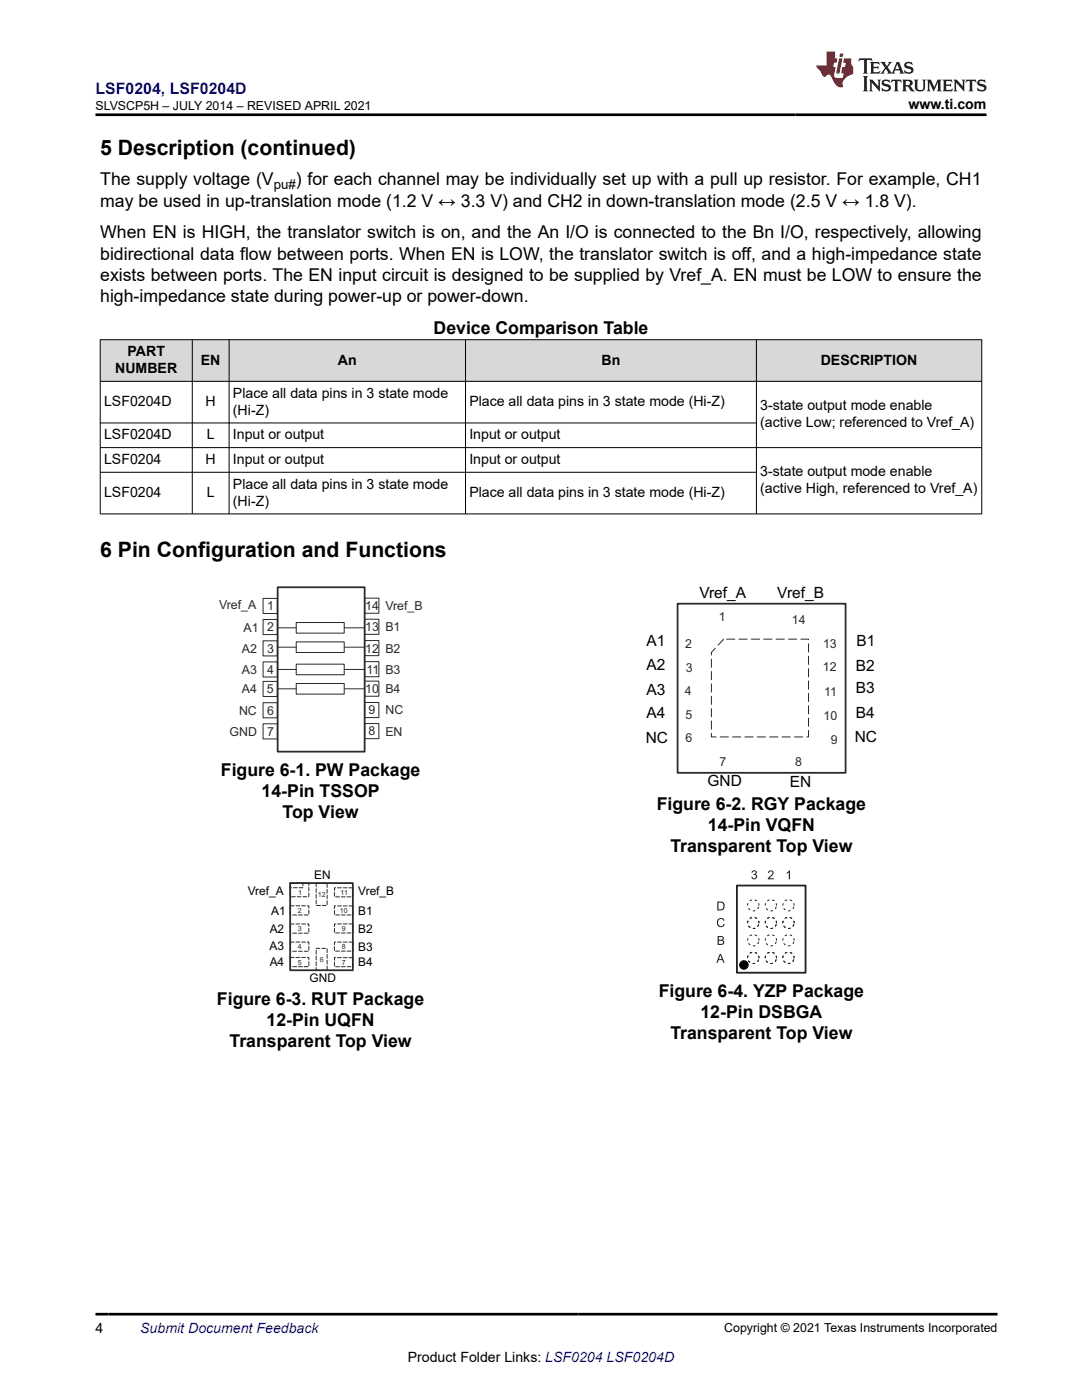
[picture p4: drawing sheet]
<svg xmlns="http://www.w3.org/2000/svg" width="216mm" height="279mm" viewBox="0 0 216 279" stroke-linecap="round" stroke-linejoin="round" font-family="sans-serif">
<defs><g id="words">
<g font-size="4.2">
<text x="20" y="30.9">5 Description (continued)</text>
<text x="20" y="111.2">6 Pin Configuration and Functions</text>
</g>
<g font-size="3.5">
<text x="20" y="41.2">may be used in up-translation mode (1.2 V ↔ 3.3 V) and CH2 in down-translation mode (2.5 V ↔ 1.8 V).</text>
<text x="20" y="37">The supply voltage (V</text>
<text x="59" y="37">) for each channel may be individually set up with a pull up resistor. For example, CH1</text>
<text x="20" y="47.6">When EN is HIGH, the translator switch is on, and the An I/O is connected to the Bn I/O, respectively, allowing</text>
<text x="20" y="51.8">bidirectional data flow between ports. When EN is LOW, the translator switch is off, and a high-impedance state</text>
<text x="20" y="56">exists between ports. The EN input circuit is designed to be supplied by Vref_A. EN must be LOW to ensure the</text>
<text x="20" y="60.3">high-impedance state during power-up or power-down.</text>
<text x="86.5" y="66.6">Device Comparison Table</text>
<text x="44.1" y="154.8">Figure 6-1. PW Package</text>
<text x="52.2" y="159">14-Pin TSSOP</text>
<text x="131" y="161.6">Figure 6-2. RGY Package</text>
<text x="56.4" y="163.2">Top View</text>
<text x="141.2" y="165.9">14-Pin VQFN</text>
<text x="133.8" y="170.1">Transparent Top View</text>
<text x="43.3" y="200.6">Figure 6-3. RUT Package</text>
<text x="131.4" y="198.9">Figure 6-4. YZP Package</text>
<text x="139.8" y="203.1">12-Pin DSBGA</text>
<text x="45.8" y="209">Transparent Top View</text>
<text x="53.2" y="204.8">12-Pin UQFN</text>
<text x="133.8" y="207.4">Transparent Top View</text>
</g>
<text font-size="3.2" fill="#00f" x="19.1" y="18.7">LSF0204, LSF0204D</text>
<g font-size="3.1">
<text x="139.5" y="119.4">Vref_A</text>
<text x="155.1" y="119.3">Vref_B</text>
<text x="129" y="129">A1</text>
<text x="170.9" y="129">B1</text>
<text x="129" y="133.7">A2</text>
<text x="170.7" y="133.9">B2</text>
<text x="129" y="143.4">A4</text>
<text x="129" y="138.7">A3</text>
<text x="170.7" y="143.4">B4</text>
<text x="170.7" y="138.4">B3</text>
<text x="128.9" y="148.3">NC</text>
<text x="170.5" y="148.1">NC</text>
<text x="141.2" y="156.9">GND</text>
<text x="157.6" y="157.1">EN</text>
</g>
<g font-size="2.8">
<text x="181.3" y="21.8">www.ti.com</text>
<text x="25.4" y="71.1">PART</text>
<text x="23" y="74.5">NUMBER</text>
<text x="40.1" y="72.8">EN</text>
<text x="67.4" y="72.8">An</text>
<text x="120" y="72.8">Bn</text>
<text x="163.8" y="72.8">DESCRIPTION</text>
<text x="20.8" y="81.1">LSF0204D</text>
<text x="41" y="81.1">H</text>
<text x="46.5" y="79.4">Place all data pins in 3 state mode</text>
<text x="46.5" y="82.8">(Hi-Z)</text>
<text x="93.7" y="81.1">Place all data pins in 3 state mode (Hi-Z)</text>
<text x="151.7" y="81.8">3-state output mode enable</text>
<text x="20.8" y="87.7">LSF0204D</text>
<text x="41.3" y="87.7">L</text>
<text x="46.5" y="87.7">Input or output</text>
<text x="93.7" y="87.7">Input or output</text>
<text x="151.7" y="85.2">(active Low; referenced to Vref_A)</text>
<text x="20.8" y="92.6">LSF0204</text>
<text x="41" y="92.6">H</text>
<text x="46.5" y="92.6">Input or output</text>
<text x="93.7" y="92.6">Input or output</text>
<text x="151.7" y="95.1">3-state output mode enable</text>
<text x="20.8" y="99.2">LSF0204</text>
<text x="41.3" y="99.2">L</text>
<text x="46.5" y="97.5">Place all data pins in 3 state mode</text>
<text x="46.5" y="100.9">(Hi-Z)</text>
<text x="93.7" y="99.2">Place all data pins in 3 state mode (Hi-Z)</text>
<text x="151.7" y="98.5">(active High, referenced to Vref_A)</text>
<text x="19" y="266.1">4</text>
<text x="81.4" y="271.7">Product Folder Links: LSF0204 LSF0204D</text>
</g>
<text font-size="2.8" fill="#00f" x="28" y="266.1">Submit Document Feedback</text>
<text font-size="2.6" x="54.6" y="37.7">pu#</text>
<g font-size="2.5">
<text x="19.1" y="21.9">SLVSCP5H – JULY 2014 – REVISED APRIL 2021</text>
<text x="144.5" y="265.8">Copyright © 2021 Texas Instruments Incorporated</text>
</g>
<g font-size="2.5" fill="#2b292a">
<text x="43.7" y="121.6">Vref_A</text>
<text x="53.3" y="121.8">1</text>
<text x="72.9" y="126">13</text>
<text x="72.9" y="121.8">14</text>
<text x="76.9" y="121.8">Vref_B</text>
<text x="76.9" y="126">B1</text>
<text x="143.4" y="123.9">1</text>
<text x="158" y="124.5">14</text>
<text x="48.3" y="130.3">A2</text>
<text x="48.6" y="126.2">A1</text>
<text x="53.3" y="130.3">3</text>
<text x="53.3" y="126">2</text>
<text x="72.9" y="130.2">12</text>
<text x="76.9" y="130.2">B2</text>
<text x="136.7" y="129.3">2</text>
<text x="164.2" y="129.2">13</text>
<text x="48.3" y="134.5">A3</text>
<text x="53.3" y="134.5">4</text>
<text x="73.1" y="134.4">11</text>
<text x="76.9" y="134.4">B3</text>
<text x="136.8" y="134.1">3</text>
<text x="164.2" y="133.9">12</text>
<text x="47.7" y="142.6">NC</text>
<text x="48.3" y="138.4">A4</text>
<text x="53.3" y="138.4">5</text>
<text x="53.3" y="142.6">6</text>
<text x="72.9" y="138.3">10</text>
<text x="73.5" y="142.6">9</text>
<text x="76.9" y="138.3">B4</text>
<text x="76.9" y="142.6">NC</text>
<text x="136.6" y="138.8">4</text>
<text x="136.8" y="143.5">5</text>
<text x="164.3" y="143.6">10</text>
<text x="164.4" y="138.8">11</text>
<text x="45.8" y="146.8">GND</text>
<text x="53.3" y="146.8">7</text>
<text x="73.5" y="146.8">8</text>
<text x="76.9" y="146.8">EN</text>
<text x="136.8" y="148.1">6</text>
<text x="165.8" y="148.4">9</text>
<text x="143.5" y="153">7</text>
<text x="158.7" y="152.9">8</text>
</g>
<g font-size="2.4">
<text x="49.4" y="178.6">Vref_A</text>
<text x="62.7" y="175.4">EN</text>
<text x="71.5" y="178.7">Vref_B</text>
<text x="54.1" y="182.5">A1</text>
<text x="71.5" y="182.6">B1</text>
<text x="53.8" y="189.5">A3</text>
<text x="53.8" y="186.1">A2</text>
<text x="71.5" y="186.2">B2</text>
<text x="71.5" y="189.8">B3</text>
<text x="53.8" y="192.7">A4</text>
<text x="61.8" y="196">GND</text>
<text x="71.5" y="192.9">B4</text>
</g>
<g font-size="1.4" fill="#2b292a">
<text x="59.5" y="178.6">1</text>
<text x="63.4" y="179">12</text>
<text x="68" y="178.6">11</text>
<text x="59.4" y="185.8">3</text>
<text x="59.4" y="182.2">2</text>
<text x="67.8" y="182.2">10</text>
<text x="68.2" y="185.8">9</text>
<text x="59.4" y="189.4">4</text>
<text x="63.8" y="191.9">6</text>
<text x="68.2" y="189.4">8</text>
<text x="59.4" y="192.5">5</text>
<text x="68.2" y="192.5">7</text>
</g>
</g></defs>
<g fill="#d8d8d8">
<path d="M20 67.8h175.9v8.3h-175.9z" fill-rule="evenodd"/>
<path d="M20.1 67.9h18.2v8.1h-18.2z" fill-rule="evenodd"/>
<path d="M38.4 67.9h7.3v8.1h-7.3z" fill-rule="evenodd"/>
<path d="M45.8 67.9h47v8.1h-47z" fill-rule="evenodd"/>
<path d="M92.9 67.9h58v8.1h-58z" fill-rule="evenodd"/>
<path d="M151 67.9h44.8v8.1h-44.8z" fill-rule="evenodd"/>
</g>
<path d="M19.9 67.8h176.1M19.9 76.1h176.1M20 67.7v34.9M38.4 67.7v34.9M45.7 67.7v34.9M92.9 67.7v34.9M150.9 67.7v34.9M195.9 67.7v34.9M19.9 84.4h131.1M19.9 94.3h131.1M196 89.3h-176.1M19.9 102.6h176.1" fill="none" stroke="#000" stroke-width=".2"/>
<path d="M55.4 117.2h17.4v32.8h-17.4zM135.2 120.5h33.5v33.7h-33.5zM57.9 176.2h12.5v17.4h-12.5z" fill="none" stroke="#2b292a" stroke-width=".35"/>
<g fill="none" stroke="#2b292a" stroke-width=".2">
<path d="M52.5 119.4h2.8v3h-2.8zM72.8 119.4h2.8v3h-2.8zM52.5 123.6h2.8v3h-2.8zM52.5 127.9h2.8v3h-2.8zM52.5 132.1h2.8v3h-2.8zM52.5 136h2.8v3h-2.8zM55.4 125.3h3.7M55.4 129.2h3.7M55.4 133.6h3.7M55.4 137.5h3.7M59.1 124.2h9.6v2.2h-9.6zM59.1 128.1h9.6v2.1h-9.6z"/>
<path d="M59.1 132.5h9.6v2.2h-9.6zM59.1 136.4h9.6v2.1h-9.6zM68.7 125.3h4.1M68.7 129.2h4.1M68.7 133.6h4.1M68.7 137.5h4.1M72.8 123.6h2.8v3h-2.8zM72.8 127.8h2.8v3.1h-2.8zM72.8 132h2.8v3.1h-2.8zM72.8 135.9h2.8v3h-2.8zM52.5 140.2h2.8v3.1h-2.8zM52.5 144.5h2.8v3h-2.8z"/>
<path d="M72.8 140.2h2.8v3h-2.8zM72.8 144.4h2.8v3h-2.8z"/>
</g>
<path d="M144.4 127.6h16.9v19.5h-19.3v-16.9z" fill="none" stroke="#2b292a" stroke-width=".2" stroke-dasharray="1.6 .8"/>
<g fill="none" stroke="#2b292a" stroke-width=".2" stroke-dasharray=".8 .4">
<path d="M57.9 176.2h2.5v1h-2.5zM57.9 176.2h3.7v2.8h-3.7zM63.1 176.2h2.2v4.5h-2.2zM66.7 177.2h3.7v1.8h-3.7zM57.9 180.8h3.7v1.8h-3.7zM57.9 184.4h3.7v1.8h-3.7zM57.9 188h3.7v1.8h-3.7zM57.9 191.1h3.7v1.8h-3.7zM63.1 189.3h2.2v4.3h-2.2zM66.7 180.8h3.7v1.8h-3.7zM66.7 184.4h3.7v1.8h-3.7zM66.7 188h3.7v1.8h-3.7z"/>
<path d="M66.7 191.1h3.7v1.8h-3.7z"/>
</g>
<path d="M147 176.7h13.7v17.4h-13.7z" fill="none" stroke="#231e21" stroke-width=".36"/>
<g fill="#231e21">
<path d="M157 174.1l.6-.4v1.8h-.2v-1.4l-.4 .3z" fill-rule="evenodd"/>
<path d="M153.4 173.8a.58 .58 0 0 1 .9 .2 .58 .58 0 0 1-.3 .8l-.5 .5h.9v.2h-1.2l.2-.4a1.06 1.06 0 0 0 .6-1.1l-.3-.1-.2 .3h-.3z" fill-rule="evenodd"/>
<path d="M150.1 173.8a.47 .47 0 0 1 .8 0 .47 .47 0 0 1-.2 .7 .55 .55 0 0 1 0 1 .55 .55 0 0 1-.8-.5h.2a.36 .36 0 0 0 .4 .3 .36 .36 0 0 0 .3-.4 .36 .36 0 0 0-.5-.3l.1-.2a.31 .31 0 0 0 .4-.2 .31 .31 0 0 0-.3-.4 .31 .31 0 0 0-.3 .4l-.3-.1z" fill-rule="evenodd"/>
<path d="M143.1 179.9h.6a.89 .89 0 0 1 .9 .9 .89 .89 0 0 1-.8 .9h-.7zM143.4 180.1v1.4h.3a.68 .68 0 0 0 .7-.7 .68 .68 0 0 0-.7-.7z" fill-rule="evenodd"/>
<path d="M143.3 183.4a.77 .77 0 0 1 1.3 .3l-.2 .1a.62 .62 0 0 0-1-.2 .62 .62 0 0 0 0 .9 .53 .53 0 0 0 .5 .3 .53 .53 0 0 0 .5-.4h.2a.85 .85 0 0 1-1.2 .5 .85 .85 0 0 1-.3-1.3z" fill-rule="evenodd"/>
<path d="M143.2 186.8h.6a.45 .45 0 0 1 .6 .3 .45 .45 0 0 1-.2 .5 .5 .5 0 0 1 .3 .7 .5 .5 0 0 1-.6 .3h-.7zM143.4 187v.5h.4a.29 .29 0 0 0 .4-.2 .29 .29 0 0 0-.4-.3zM143.4 187.8v.6h.6a.31 .31 0 0 0 .3-.5 .31 .31 0 0 0-.5-.1z" fill-rule="evenodd"/>
<path d="M143.6 190.4h.3l.7 1.7h-.3l-.2-.5h-.7l-.2 .5h-.3zM143.7 190.6l-.3 .8h.6z" fill-rule="evenodd"/>
</g>
<circle cx="148.4" cy="192.6" r=".85" fill="#000"/>
<circle cx="148.4" cy="192.6" r=".85" fill="none" stroke="#000" stroke-width=".2"/>
<g fill="none" stroke="#231e21" stroke-width=".2" stroke-dasharray=".4 .7 .4 .7 .4 .7 .4 .7 .4 .7">
<circle cx="150.3" cy="191.2" r="1.13"/>
<circle cx="150.3" cy="180.7" r="1.13"/>
<circle cx="150.3" cy="187.7" r="1.13"/>
<circle cx="150.3" cy="184.2" r="1.13"/>
<circle cx="153.8" cy="191.2" r="1.13"/>
<circle cx="153.8" cy="180.7" r="1.12"/>
<circle cx="153.8" cy="187.7" r="1.12"/>
<circle cx="153.8" cy="184.2" r="1.12"/>
<circle cx="157.3" cy="191.2" r="1.13"/>
<circle cx="157.3" cy="180.7" r="1.13"/>
<circle cx="157.3" cy="187.7" r="1.12"/>
<circle cx="157.3" cy="184.2" r="1.12"/>
</g>
<path d="M171.5 11.6l-.2 .6 .5-.2h.6v.1v2.2l-.2 .4h1l-.2-.4v-2.2v-.1h.5l.6 .2-.2-.6zM173.6 12.4l.2 .3v1.6l-.2 .4h1.9l.1-.6a1.08 1.08 0 0 1-1.3 .2v-.7h.6l.4 .2v-.7l-.4 .2h-.6v-.5l.2-.2a1 1 0 0 1 1 .3l-.1-.5zM175.7 12.4l.9 1.1-1 1.2h.9l-.2-.2 .5-.8 .4 .8-.2 .2h1.6l-.2-.2 .2-.5h.9l.1 .5-.1 .2h.9l-.2-.4-.8-1.9h-.5l-.9 2.1-.9-1.1 .9-1h-.8l.2 .2-.4 .6-.4-.6 .2-.2zM179 12.8l.4 1h-.7zM180.7 12.5a.65 .65 0 0 0-.2 .7 .65 .65 0 0 0 .6 .5l.6 .1 .1 .3a.79 .79 0 0 1-.7 .4 .79 .79 0 0 1-.7-.5l.1 .7 .2-.1a.93 .93 0 0 0 1.1 0 .93 .93 0 0 0 .4-.9 1.46 1.46 0 0 0-1.2-.6l-.1-.3a1.09 1.09 0 0 1 1.2 .2l-.2-.6-.1 .1-.5-.2zM172.2 15.2l.2 .4v2.2l-.2 .4h1l-.2-.4v-2.2l.2-.4zM173.4 15.9l.2 .4v1.5l-.2 .4h.8l-.3-.4 .1-1.3 1.6 1.8v-2l.2-.4h-.7l.1 .2 .1 1.1-1.2-1.3zM176.2 16a.65 .65 0 0 0-.2 .8 .65 .65 0 0 0 .6 .4l.6 .2 .1 .2a.79 .79 0 0 1-.7 .4 .79 .79 0 0 1-.7-.5l.1 .7 .2-.1a.93 .93 0 0 0 1.1 .1 .93 .93 0 0 0 .4-1 1.46 1.46 0 0 0-1.2-.5l-.1-.4a1.09 1.09 0 0 1 1.2 .2l-.1-.6-.2 .1-.5-.1zM177.9 15.9l-.1 .6a.63 .63 0 0 1 .8-.3v1.6l-.3 .4h1l-.2-.4v-1.6a.66 .66 0 0 1 .8 .3l-.1-.6zM180 15.9l.2 .4v1.5l-.2 .4h1l-.2-.2-.1-.7h.5l.1 .2a.79 .79 0 0 0 1.2 .6l-1-.9a.61 .61 0 0 0 .6-.6 .61 .61 0 0 0-.5-.7zM180.8 16.2h.1a.47 .47 0 0 1 .5 .1 .47 .47 0 0 1 .1 .5l-.1 .1-.7 .1zM182.3 15.9l.2 .2a2.27 2.27 0 0 0 .4 2 1.04 1.04 0 0 0 1.7-.7v-1.3l.2-.2h-.8l.2 .4v1.1a.6 .6 0 0 1-.6 .6 .6 .6 0 0 1-.6-.6v-1.1l.3-.4zM184.9 15.9l.2 .4v1.5l-.2 .4h.8l-.3-.4v-1.4l.9 1.9 .9-1.9v1.4l-.3 .4h1l-.2-.4v-1.5l.2-.4h-.8l-.7 1.5-.6-1.5zM188.1 15.9l.2 .4v1.5l-.2 .4h1.9l.1-.6a1.09 1.09 0 0 1-1.3 .2v-.7h.6l.4 .2v-.6l-.4 .2h-.6v-.6l.2-.1a1.01 1.01 0 0 1 1 .3l-.1-.6zM190.2 15.9l.3 .4v1.5l-.3 .4h.8l-.2-.4v-1.3l1.6 1.8v-2l.2-.4h-.7l.2 .2v1.1l-1.2-1.3zM192.8 15.9l-.1 .6a.63 .63 0 0 1 .8-.3v1.6l-.3 .4h1l-.2-.4v-1.6a.66 .66 0 0 1 .8 .3l-.1-.6zM195.2 16a.65 .65 0 0 0-.2 .8 .65 .65 0 0 0 .6 .4l.6 .2 .2 .2a.79 .79 0 0 1-.7 .4 .79 .79 0 0 1-.7-.5l.1 .7 .2-.1a.93 .93 0 0 0 1 .1 .93 .93 0 0 0 .5-1 1.46 1.46 0 0 0-1.3-.5v-.4a1.09 1.09 0 0 1 1.2 .2l-.2-.6-.2 .1-.5-.1z" fill="#231f20"/>
<path d="M164.9 10.3v2.7h-2l.1 .4 .8 1a.95 .95 0 0 0 1 .9 .59 .59 0 0 1 .5-.4 .59 .59 0 0 1 .5 .3l.4 .8a1.59 1.59 0 0 0 2.1 1.4 1.61 1.61 0 0 1 1-2.3l1-.3-.1-1.5a1.59 1.59 0 0 1-.3-1.7h-1.5l-.2 .9h.6l-.2 .9h-.5l-.2 .9v.3l.4 .1-.1 .9h-.7a.73 .73 0 0 1-1-.7l.3-1.5h-.5l.1-.9h.5l.2-.9h-.5v-1.3zM167.4 11.6l-.6 3.1h.7l.6-3.1zM167.6 10.7l-.1 .6h.7l.1-.6z" fill="#ed1c24"/>
<path d="M19 22.9h177.8M19 262.3h180" fill="none" stroke="#000" stroke-width=".53"/>
<use href="#words"/>
</svg>
